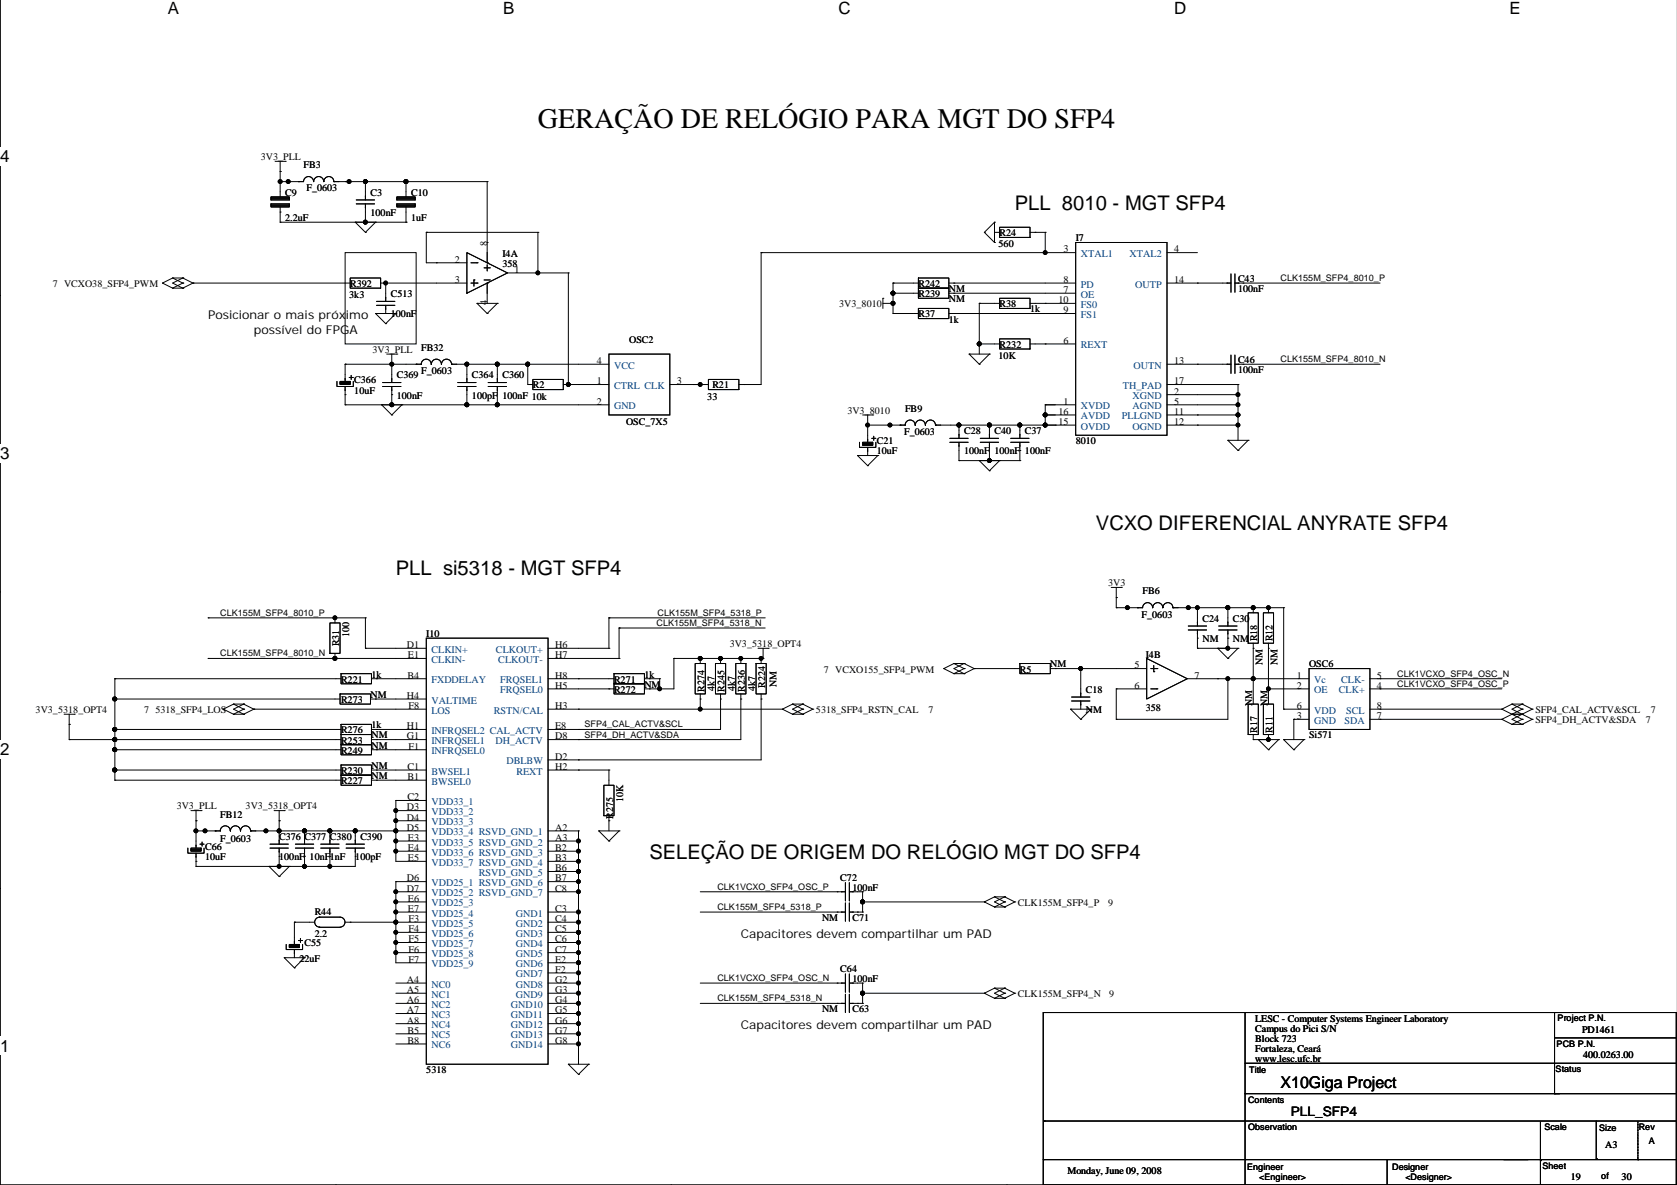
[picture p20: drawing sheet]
<svg xmlns="http://www.w3.org/2000/svg" width="420mm" height="297mm" viewBox="0 0 420 297" stroke-linecap="round" stroke-linejoin="round" font-family="sans-serif">
<defs><g id="words">
<text font-size="7.1" x="134.7" y="32">GERAÇÃO DE RELÓGIO PARA MGT DO SFP4</text>
<g font-size="5">
<text x="254" y="52.6">PLL 8010 - MGT SFP4</text>
<text x="274.4" y="132.6">VCXO DIFERENCIAL ANYRATE SFP4</text>
<text x="99.1" y="144">PLL si5318 - MGT SFP4</text>
<text x="162.6" y="215.1">SELEÇÃO DE ORIGEM DO RELÓGIO MGT DO SFP4</text>
</g>
<g font-size="4.2">
<text x="42" y="3.5">A</text>
<text x="126" y="3.5">B</text>
<text x="209.9" y="3.5">C</text>
<text x="293.9" y="3.5">D</text>
<text x="377.9" y="3.5">E</text>
<text x="0" y="40.6">4</text>
<text x="0" y="114.9">3</text>
<text x="0" y="189.1">2</text>
<text x="0" y="263.3">1</text>
</g>
<text font-size="4.1" x="320.6" y="272.4">X10Giga Project</text>
<text font-size="3.3" x="323.1" y="279.3">PLL_SFP4</text>
<g font-size="3">
<text x="52.1" y="79.8">Posicionar o mais próximo</text>
<text x="63.5" y="83.6">possível do FPGA</text>
<text x="185.5" y="234.7">Capacitores devem compartilhar um PAD</text>
<text x="185.5" y="257.6">Capacitores devem compartilhar um PAD</text>
</g>
<g font-size="2.5">
<text x="65.3" y="40.1">3V3_PLL</text>
<text x="76" y="42.2">FB3</text>
<text x="76.7" y="47.7">F_0603</text>
<text x="71.4" y="49">C9</text>
<text x="92.7" y="49">C3</text>
<text x="102.9" y="49">C10</text>
<text x="71.4" y="55.4">2.2uF</text>
<text x="92.7" y="54.1">100nF</text>
<text x="102.9" y="55.4">1uF</text>
<text x="250.2" y="59.2">R24</text>
<text x="113.8" y="65.8">2</text>
<text x="121.9" y="61.5" transform="rotate(-90 121.9 61.5)">8</text>
<text x="125.8" y="64.2">I4A</text>
<text x="250" y="61.9">560</text>
<text x="266.2" y="63.2">3</text>
<text x="269.3" y="60.4">I7</text>
<text x="293.9" y="63.2">4</text>
<text x="13.2" y="71.9">7 VCXO38_SFP4_PWM</text>
<text x="87.7" y="71.9">R392</text>
<text x="113.8" y="70.8">3</text>
<text x="125.8" y="66.8">358</text>
<text x="128.8" y="68.3">1</text>
<text x="229.9" y="71.9">R242</text>
<text x="266.2" y="70.8">8</text>
<text x="293.9" y="70.8">14</text>
<text x="309.9" y="70.6">C43</text>
<text x="87.4" y="74.6">3k3</text>
<text x="97.8" y="74.4">C513</text>
<text x="121.9" y="76.4" transform="rotate(-90 121.9 76.4)">4</text>
<text x="210.1" y="76.9">3V3_8010</text>
<text x="229.9" y="74.4">R239</text>
<text x="237.5" y="75.7">NM</text>
<text x="237.5" y="73.1">NM</text>
<text x="250.2" y="76.9">R38</text>
<text x="265" y="75.9">10</text>
<text x="266.2" y="73.4">7</text>
<text x="309.9" y="73.1">100nF</text>
<text x="97.8" y="79.5">100nF</text>
<text x="229.9" y="79.5">R37</text>
<text x="237.5" y="80.8">1k</text>
<text x="257.8" y="78.2">1k</text>
<text x="266.2" y="78.5">9</text>
<text x="93.2" y="88.4">3V3_PLL</text>
<text x="105.4" y="87.9">FB32</text>
<text x="157.5" y="85.8">OSC2</text>
<text x="250" y="89.9">10K</text>
<text x="250.2" y="87.1">R232</text>
<text x="266.2" y="86.1">6</text>
<text x="88.7" y="96">C366</text>
<text x="99.3" y="94.7">C369</text>
<text x="105.4" y="93.7">F_0603</text>
<text x="118.1" y="94.7">C364</text>
<text x="125.8" y="94.7">C360</text>
<text x="149.4" y="91.2">4</text>
<text x="293.9" y="91.2">13</text>
<text x="309.9" y="90.9">C46</text>
<text x="309.9" y="93.5">100nF</text>
<text x="88.7" y="98.5">10uF</text>
<text x="99.3" y="99.8">100nF</text>
<text x="118.1" y="99.8">100pF</text>
<text x="125.8" y="99.8">100nF 10k</text>
<text x="133.4" y="97.3">R2</text>
<text x="149.4" y="96.2">1</text>
<text x="149.4" y="101.3">2</text>
<text x="169.4" y="96.2">3</text>
<text x="177.1" y="100">33</text>
<text x="178.3" y="97.3">R21</text>
<text x="266.2" y="101.3">1</text>
<text x="293.9" y="98.8">2</text>
<text x="293.9" y="101.3">5</text>
<text x="293.9" y="96.2">17</text>
<text x="156.7" y="106.4">OSC_7X5</text>
<text x="212.1" y="103.6">3V3_8010</text>
<text x="226.6" y="103.1">FB9</text>
<text x="265" y="103.9">16</text>
<text x="265" y="106.4">15</text>
<text x="293.9" y="103.9">11</text>
<text x="293.9" y="106.4">12</text>
<text x="219.5" y="111.2">C21</text>
<text x="219.5" y="113.8">10uF</text>
<text x="226.3" y="108.9">F_0603</text>
<text x="241.3" y="108.7">C28</text>
<text x="241.3" y="113.8">100nF</text>
<text x="249" y="108.7">C40</text>
<text x="249" y="113.8">100nF</text>
<text x="256.6" y="108.7">C37</text>
<text x="256.6" y="113.8">100nF</text>
<text x="269.3" y="111.2">8010</text>
<text x="277.4" y="146.8">3V3</text>
<text x="286" y="148.8">FB6</text>
<text x="285.8" y="154.7">F_0603</text>
<text x="301" y="155.7">C24</text>
<text x="308.6" y="155.7">C30</text>
<text x="84.9" y="161.8" transform="rotate(-90 84.9 161.8)">R31</text>
<text x="87.4" y="159.5" transform="rotate(-90 87.4 159.5)">100</text>
<text x="106.7" y="159.5">I10</text>
<text x="301" y="160.8">NM</text>
<text x="308.6" y="160.8">NM</text>
<text x="314.7" y="160.5" transform="rotate(-90 314.7 160.5)">R18</text>
<text x="318.6" y="160.5" transform="rotate(-90 318.6 160.5)">R12</text>
<text x="101.8" y="162.3">D1</text>
<text x="102.1" y="164.8">E1</text>
<text x="139" y="162.3">H6</text>
<text x="139" y="164.8">H7</text>
<text x="182.7" y="162">3V3_5318_OPT4</text>
<text x="262.9" y="167.1">NM</text>
<text x="284" y="167.4">5</text>
<text x="286.8" y="164.8">I4B</text>
<text x="316" y="166.6" transform="rotate(-90 316 166.6)">NM</text>
<text x="319.8" y="166.6" transform="rotate(-90 319.8 166.6)">NM</text>
<text x="327.7" y="167.1">OSC6</text>
<text x="85.4" y="170.9">R221</text>
<text x="93" y="169.7">1k</text>
<text x="102" y="169.9">B4</text>
<text x="139" y="169.9">H8</text>
<text x="139" y="172.4">H5</text>
<text x="153.7" y="170.9">R271</text>
<text x="153.7" y="173.5">R272</text>
<text x="161.3" y="169.7">1k</text>
<text x="161.3" y="172.2">NM</text>
<text x="176.3" y="173.2" transform="rotate(-90 176.3 173.2)">R274</text>
<text x="178.9" y="173" transform="rotate(-90 178.9 173)">4k7</text>
<text x="181.4" y="173.2" transform="rotate(-90 181.4 173.2)">R245</text>
<text x="183.9" y="173" transform="rotate(-90 183.9 173)">4k7</text>
<text x="186.5" y="173.2" transform="rotate(-90 186.5 173.2)">R236</text>
<text x="189" y="173" transform="rotate(-90 189 173)">4k7</text>
<text x="191.6" y="172.2" transform="rotate(-90 191.6 172.2)">R224</text>
<text x="194.3" y="172" transform="rotate(-90 194.3 172)">NM</text>
<text x="206.3" y="168.4">7 VCXO155_SFP4_PWM</text>
<text x="255.3" y="168.4">R5</text>
<text x="271.8" y="173.5">C18</text>
<text x="284" y="172.4">6</text>
<text x="299" y="169.9">7</text>
<text x="324.7" y="169.9">1</text>
<text x="324.7" y="172.4">2</text>
<text x="344.7" y="172.4">4</text>
<text x="344.7" y="169.9">5</text>
<text x="8.9" y="178.5">3V3_5318_OPT4</text>
<text x="36.1" y="178.5">7</text>
<text x="38.9" y="178.5">5318_SFP4_LOS</text>
<text x="85.4" y="176">R273</text>
<text x="92.7" y="174.7">NM</text>
<text x="101.8" y="175">H4</text>
<text x="102.3" y="177.5">F8</text>
<text x="139" y="177.5">H3</text>
<text x="204.3" y="178.5">5318_SFP4_RSTN_CAL</text>
<text x="232.4" y="178.5">7</text>
<text x="271.8" y="178.5">NM</text>
<text x="286.8" y="178">358</text>
<text x="313.5" y="176.8" transform="rotate(-90 313.5 176.8)">NM</text>
<text x="317.3" y="176.8" transform="rotate(-90 317.3 176.8)">NM</text>
<text x="324.7" y="177.5">6</text>
<text x="344.7" y="177.5">8</text>
<text x="384.4" y="178.5">SFP4_CAL_ACTV&amp;SCL</text>
<text x="413.3" y="178.5">7</text>
<text x="85.4" y="183.6">R276</text>
<text x="93" y="182.4">1k</text>
<text x="93" y="184.9">NM</text>
<text x="101.8" y="182.6">H1</text>
<text x="101.8" y="185.1">G1</text>
<text x="139" y="182.6">E8</text>
<text x="139" y="185.1">D8</text>
<text x="314.7" y="183.4" transform="rotate(-90 314.7 183.4)">R17</text>
<text x="318.6" y="183.4" transform="rotate(-90 318.6 183.4)">R11</text>
<text x="324.7" y="180.1">3</text>
<text x="327.7" y="184.9">Si571</text>
<text x="344.7" y="180.1">7</text>
<text x="384.4" y="181.1">SFP4_DH_ACTV&amp;SDA</text>
<text x="412" y="181.1">7</text>
<text x="85.4" y="188.7">R249</text>
<text x="85.4" y="186.2">R253</text>
<text x="93" y="187.4">NM</text>
<text x="102.3" y="187.7">F1</text>
<text x="139" y="190.2">D2</text>
<text x="85.4" y="196.3">R227</text>
<text x="85.4" y="193.8">R230</text>
<text x="93" y="195.1">NM</text>
<text x="93" y="192.5">NM</text>
<text x="102" y="195.3">B1</text>
<text x="102" y="192.8">C1</text>
<text x="139" y="192.8">H2</text>
<text x="44.2" y="202.7">3V3_PLL</text>
<text x="61.5" y="202.7">3V3_5318_OPT4</text>
<text x="101.8" y="202.9">D3</text>
<text x="102" y="200.4">C2</text>
<text x="156" y="200.9" transform="rotate(-90 156 200.9)">10K</text>
<text x="55.1" y="204.7">FB12</text>
<text x="101.8" y="205.5">D4</text>
<text x="101.8" y="208">D5</text>
<text x="139" y="208">A2</text>
<text x="153.5" y="205" transform="rotate(-90 153.5 205)">R275</text>
<text x="51.3" y="212.8">C66</text>
<text x="51.3" y="215.4">10uF</text>
<text x="55.1" y="210.8">F_0603</text>
<text x="69.9" y="210.3">C376 C377 C380</text>
<text x="69.9" y="215.4">100nF</text>
<text x="77.5" y="215.4">10nF</text>
<text x="82.6" y="215.4">1nF</text>
<text x="88.9" y="215.4">100pF</text>
<text x="90.2" y="210.3">C390</text>
<text x="102.1" y="210.5">E3</text>
<text x="102.1" y="213.1">E4</text>
<text x="102.1" y="215.6">E5</text>
<text x="139" y="210.5">A3</text>
<text x="139" y="213.1">B2</text>
<text x="139" y="215.6">B3</text>
<text x="101.8" y="220.7">D6</text>
<text x="139" y="218.2">B6</text>
<text x="139" y="220.7">B7</text>
<text x="210.4" y="220.5">C72</text>
<text x="101.8" y="223.2">D7</text>
<text x="102.1" y="225.8">E6</text>
<text x="139" y="223.2">C8</text>
<text x="213.4" y="223">100nF</text>
<text x="254.8" y="226.8">CLK155M_SFP4_P</text>
<text x="277.4" y="226.8">9</text>
<text x="78.8" y="229.1">R44</text>
<text x="102.1" y="228.3">E7</text>
<text x="102.3" y="230.9">F3</text>
<text x="102.3" y="233.4">F4</text>
<text x="139" y="228.3">C3</text>
<text x="139" y="230.9">C4</text>
<text x="139" y="233.4">C5</text>
<text x="205.8" y="230.6">NM</text>
<text x="213.4" y="230.6">C71</text>
<text x="76.2" y="237">C55</text>
<text x="78.8" y="234.7">2.2</text>
<text x="102.3" y="235.9">F5</text>
<text x="102.3" y="238.5">F6</text>
<text x="139" y="235.9">C6</text>
<text x="139" y="238.5">C7</text>
<text x="75" y="240.8">22uF</text>
<text x="102.3" y="241">F7</text>
<text x="139" y="241">E2</text>
<text x="139" y="243.6">F2</text>
<text x="210.4" y="243.3">C64</text>
<text x="213.4" y="245.9">100nF</text>
<text x="101.8" y="246.1">A4</text>
<text x="101.8" y="248.6">A5</text>
<text x="101.8" y="251.2">A6</text>
<text x="139" y="246.1">G2</text>
<text x="139" y="248.6">G3</text>
<text x="139" y="251.2">G4</text>
<text x="254.8" y="249.7">CLK155M_SFP4_N</text>
<text x="277.7" y="249.7">9</text>
<text x="101.8" y="253.7">A7</text>
<text x="101.8" y="256.3">A8</text>
<text x="139" y="253.7">G5</text>
<text x="139" y="256.3">G6</text>
<text x="205.8" y="253.5">NM</text>
<text x="213.4" y="253.5">C63</text>
<text x="314.2" y="255.8">LESC - Computer Systems Engineer Laboratory</text>
<text x="102" y="258.8">B5</text>
<text x="102" y="261.3">B8</text>
<text x="139" y="258.8">G7</text>
<text x="139" y="261.3">G8</text>
<text x="314.2" y="258.3">Campus do Pici S/N</text>
<text x="314.2" y="260.8">Block 723</text>
<text x="314.2" y="263.4">Fortaleza, Ceará</text>
<text x="396" y="258.6">PD1461</text>
<text x="106.7" y="268.7">5318</text>
<text x="314.2" y="265.9">www.lesc.ufc.br</text>
<text x="396.3" y="264.9">400.0263.00</text>
<text x="401.8" y="287.5">A3</text>
<text x="267.2" y="293.9">Monday, June 09, 2008</text>
<text x="393.2" y="295.4">19</text>
<text x="405.9" y="295.4">30</text>
</g>
<g font-size="2.5" fill="#004080">
<text x="270.5" y="64.4">XTAL1</text>
<text x="282.8" y="64.4">XTAL2</text>
<text x="270.5" y="77.1">FS0</text>
<text x="270.5" y="74.5">OE</text>
<text x="270.5" y="72">PD</text>
<text x="284.2" y="72">OUTP</text>
<text x="270.5" y="79.6">FS1</text>
<text x="270.5" y="87.2">REXT</text>
<text x="153.7" y="92.3">VCC</text>
<text x="283.8" y="92.3">OUTN</text>
<text x="153.7" y="97.4">CTRL CLK</text>
<text x="281.1" y="97.4">TH_PAD</text>
<text x="283.5" y="99.9">XGND</text>
<text x="153.7" y="102.5">GND</text>
<text x="270.5" y="105">AVDD</text>
<text x="270.5" y="102.5">XVDD</text>
<text x="270.5" y="107.6">OVDD</text>
<text x="280.8" y="105">PLLGND</text>
<text x="283.5" y="102.5">AGND</text>
<text x="283.5" y="107.6">OGND</text>
<text x="108" y="163.4">CLKIN+</text>
<text x="108" y="166">CLKIN-</text>
<text x="124.1" y="163.4">CLKOUT+</text>
<text x="124.7" y="166">CLKOUT-</text>
<text x="108" y="171.1">FXDDELAY</text>
<text x="125.2" y="171.1">FRQSEL1</text>
<text x="125.2" y="173.6">FRQSEL0</text>
<text x="329" y="171.1">Vc</text>
<text x="329" y="173.6">OE</text>
<text x="335.1" y="173.6">CLK+</text>
<text x="335.7" y="171.1">CLK-</text>
<text x="108" y="176.1">VALTIME</text>
<text x="108" y="178.7">LOS</text>
<text x="123.6" y="178.7">RSTN/CAL</text>
<text x="329" y="178.7">VDD</text>
<text x="337" y="178.7">SCL</text>
<text x="108" y="183.8">INFRQSEL2 CAL_ACTV</text>
<text x="329" y="181.2">GND</text>
<text x="336.6" y="181.2">SDA</text>
<text x="108" y="188.8">INFRQSEL0</text>
<text x="108" y="186.3">INFRQSEL1</text>
<text x="124" y="186.3">DH_ACTV</text>
<text x="126.8" y="191.4">DBLBW</text>
<text x="108" y="196.5">BWSEL0</text>
<text x="108" y="193.9">BWSEL1</text>
<text x="129.3" y="193.9">REXT</text>
<text x="108" y="201.5">VDD33_1</text>
<text x="108" y="204.1">VDD33_2</text>
<text x="108" y="206.6">VDD33_3</text>
<text x="108" y="209.2">VDD33_4 RSVD_GND_1</text>
<text x="108" y="211.7">VDD33_5 RSVD_GND_2</text>
<text x="108" y="214.2">VDD33_6 RSVD_GND_3</text>
<text x="108" y="221.9">VDD25_1 RSVD_GND_6</text>
<text x="108" y="216.8">VDD33_7 RSVD_GND_4</text>
<text x="119.8" y="219.3">RSVD_GND_5</text>
<text x="108" y="224.4">VDD25_2 RSVD_GND_7</text>
<text x="108" y="226.9">VDD25_3</text>
<text x="108" y="229.5">VDD25_4</text>
<text x="108" y="232">VDD25_5</text>
<text x="129.2" y="229.5">GND1</text>
<text x="129.2" y="232">GND2</text>
<text x="108" y="234.6">VDD25_6</text>
<text x="108" y="237.1">VDD25_7</text>
<text x="108" y="239.6">VDD25_8</text>
<text x="129.2" y="234.6">GND3</text>
<text x="129.2" y="237.1">GND4</text>
<text x="129.2" y="239.6">GND5</text>
<text x="108" y="242.2">VDD25_9</text>
<text x="129.2" y="242.2">GND6</text>
<text x="129.2" y="244.7">GND7</text>
<text x="108" y="247.3">NC0</text>
<text x="108" y="249.8">NC1</text>
<text x="129.2" y="247.3">GND8</text>
<text x="129.2" y="249.8">GND9</text>
<text x="108" y="252.3">NC2</text>
<text x="108" y="254.9">NC3</text>
<text x="108" y="257.4">NC4</text>
<text x="127.9" y="252.3">GND10</text>
<text x="127.9" y="254.9">GND11</text>
<text x="127.9" y="257.4">GND12</text>
<text x="108" y="260">NC5</text>
<text x="108" y="262.5">NC6</text>
<text x="127.9" y="260">GND13</text>
<text x="127.9" y="262.5">GND14</text>
</g>
<g font-size="2.3">
<text x="320.6" y="70.4">CLK155M_SFP4_8010_P</text>
<text x="320.6" y="90.7">CLK155M_SFP4_8010_N</text>
<text x="55.1" y="154.2">CLK155M_SFP4_8010_P</text>
<text x="164.6" y="154.2">CLK155M_SFP4_5318_P</text>
<text x="164.4" y="156.7">CLK155M_SFP4_5318_N</text>
<text x="55.1" y="164.4">CLK155M_SFP4_8010_N</text>
<text x="349.8" y="172">CLK1VCXO_SFP4_OSC_P</text>
<text x="349.8" y="169.4">CLK1VCXO_SFP4_OSC_N</text>
<text x="146.3" y="184.7">SFP4_DH_ACTV&amp;SDA</text>
<text x="146.3" y="182.1">SFP4_CAL_ACTV&amp;SCL</text>
<text x="179.6" y="222.8">CLK1VCXO_SFP4_OSC_P</text>
<text x="179.6" y="227.9">CLK155M_SFP4_5318_P</text>
<text x="179.6" y="245.6">CLK1VCXO_SFP4_OSC_N</text>
<text x="179.6" y="250.7">CLK155M_SFP4_5318_N</text>
<text x="389.9" y="255.6">Project P.N.</text>
<text x="389.7" y="262.1">PCB P.N.</text>
<text x="312.7" y="268.7">Title</text>
<text x="389.4" y="268.5">Status</text>
<text x="312.5" y="276.1">Contents</text>
<text x="312.5" y="283">Observation</text>
<text x="386.6" y="283">Scale</text>
<text x="400.3" y="283.2">Size</text>
<text x="410.2" y="283">Rev</text>
<text x="412.8" y="286.5">A</text>
<text x="312.2" y="292.9">Engineer</text>
<text x="348.5" y="292.9">Designer</text>
<text x="386.1" y="292.6">Sheet</text>
<text x="315.2" y="295.4">&lt;Engineer&gt;</text>
<text x="351.8" y="295.4">&lt;Designer&gt;</text>
<text x="400.9" y="295.2">of</text>
</g>
</g></defs>
<path d="M0 -.1v296.8h419.9" fill="none" stroke="#000" stroke-width=".25"/>
<path d="M42 -.1h2.8v4.5h-2.8z" fill="#fff"/>
<path d="M84 296.7h.1" fill="none" stroke="#000" stroke-width=".25"/>
<path d="M126 -.1h2.8v4.5h-2.8z" fill="#fff"/>
<path d="M168 296.7h.1" fill="none" stroke="#000" stroke-width=".25"/>
<path d="M209.9 -.1h3.1v4.5h-3.1z" fill="#fff"/>
<path d="M252 296.7h.1" fill="none" stroke="#000" stroke-width=".25"/>
<path d="M293.9 -.1h3.1v4.5h-3.1z" fill="#fff"/>
<path d="M335.9 296.7h.1" fill="none" stroke="#000" stroke-width=".25"/>
<g fill="#fff">
<path d="M377.9 -.1h2.8v4.5h-2.8z"/>
<path d="M0 36.9h2.4v4.7h-2.4z"/>
<path d="M0 111.1h2.4v4.7h-2.4z"/>
</g>
<path d="M0 74h.1" fill="none" stroke="#000" stroke-width=".25"/>
<path d="M0 185.3h2.4v4.7h-2.4z" fill="#fff"/>
<path d="M0 148.2h.1" fill="none" stroke="#000" stroke-width=".25"/>
<path d="M0 259.5h2.4v4.7h-2.4z" fill="#fff"/>
<g fill="none" stroke="#000" stroke-width=".25">
<path d="M67.8 49.3h4.6v.8h-4.6zM67.8 51h4.6v.8h-4.6zM67.8 49.8h4.6M67.8 51.3h4.6M67.8 49.5h4.6M67.8 51.6h4.6M68.9 40.4h2.5M70.1 42.9h.1M70.1 45.5h.1M70.1 53.1h.1M70.1 55.6h.1M70.1 45.5h5.9a1.25 1.25 0 0 1 1.2-1.3 1.25 1.25 0 0 1 1.3 1.3"/>
<path d="M70.1 40.4v8.9M70.1 51.8v3.8M70.1 55.6h31.5M71.4 40.4h.1M72.2 45.5h.1M74.7 45.5h.1M78.5 45.5a1.25 1.25 0 0 1 1.3-1.3 1.25 1.25 0 0 1 1.2 1.3h.1a1.25 1.25 0 0 1 1.2-1.3 1.25 1.25 0 0 1 1.3 1.3M83.6 45.5h.1M83.6 45.5h38.4M87.4 45.5h.1M88.9 55.6h.1M88.9 55.6l2.6 2.6"/>
<path d="M89.2 50.1h4.6M89.2 51h4.6M91.5 45.5h.1M91.5 55.6h.1M91.5 58.2h.1M91.5 45.5v4.6M91.5 51v4.6M94 55.6h.1M94 55.6l-2.5 2.6M99.3 49.3h4.6v.8h-4.6zM99.3 51h4.6v.8h-4.6zM99.3 49.8h4.6"/>
<path d="M99.3 51.3h4.6M99.3 49.5h4.6M99.3 51.6h4.6M101.6 45.5h.1M101.6 55.6h.1M101.6 45.5v3.8M101.6 51.8v3.8M106.7 58.2h.1M106.7 58.2v7.6h10.2M106.7 58.2h28M122 45.5h.1M122 45.5v20.3"/>
<path d="M134.7 58.2h.1M134.7 58.2v10.1M246.4 58.2h.1M246.4 58.2l2.6 2.5M249 55.6h.1M249 58.2h1.2M249 55.6v5.1M249 55.6l-2.6 2.6M250.2 56.9h7.6v2.5h-7.6zM257.8 58.2h3.9M259.1 58.2h.1M261.7 58.2h.1"/>
<path d="M261.7 58.2v5.1M40.7 70.9h.1M40.7 70.9l2.5 1.2M43.2 72.1h.1M43.2 69.6h.1M43.2 72.1h2.6M43.2 69.6h2.6M43.2 69.6l-2.5 1.3M43.2 69.6l2.6 1.3M45.8 69.6h.1M45.8 72.1h.1M45.8 70.9h.1"/>
<path d="M45.8 69.6l2.5 1.3M45.8 69.6l-2.6 1.3 2.6 1.2M45.8 70.9l-2.6 1.2M48.3 70.9h.1M48.3 70.9h39.4M48.3 70.9l-2.5 1.2M86.4 63.3h17.8v22.8h-17.8zM87.7 69.6h7.6v2.5h-7.6zM94 78.5h.1M94 78.5h5.1M94 78.5l2.6 2.5M94.3 75.5h4.5"/>
<path d="M94.3 76.4h4.5M95.3 70.9h21.6M96.6 70.9h.1M96.6 70.9v4.6M96.6 76.4v2.1M99.1 78.5h.1M99.1 78.5l-2.5 2.5M109.3 65.8h.1M116.9 63.3l10.1 5-10.1 5.1zM117.9 70.9h1.5M117.9 65.8h1.5M118.6 70.1h.1"/>
<path d="M118.6 70.1v1.5M119.4 76h.1M119.4 65.8h.1M119.4 70.9h.1M119.4 76h5.1M119.4 76l2.6 2.5M121.2 67.1h1.5M121.2 70.1h1.5M122 60.7h.1M122 78.5h.1M122 65.8h.1M122 70.9h.1"/>
<path d="M122 66.3v1.5M122 70.9v5.1M124.5 76h.1M124.5 76l-2.5 2.5M127 68.3h15.3M134.7 68.3h.1M142.3 68.3h.1M142.3 68.3v28M190.5 63.3h.1M190.5 63.3h78.8M190.5 63.3v33h-5.5M221 74.7h.1"/>
<path d="M221 76h2.6M221 74.7v2.5M223.6 78.5h.1M223.6 76h.1M223.6 73.4h.1M223.6 70.9h.1M223.6 78.5h6.3M223.6 73.4h6.3M223.6 70.9h6.3M223.6 70.9v7.6M229.9 77.2h7.6v2.6h-7.6zM229.9 72.1h7.6v2.6h-7.6z"/>
<path d="M229.9 69.6h7.6v2.5h-7.6zM237.5 78.5h31.8M237.5 73.4h31.8M237.5 70.9h31.8M238.8 78.5h.1M238.8 73.4h.1M238.8 70.9h.1M245.1 76h.1M245.1 76v12.7M245.1 76h5.1M249 60.7h.1M250.2 74.7h7.6v2.5h-7.6z"/>
<path d="M257.8 76h11.5M261.7 76h.1M269.3 60.7h22.8v48.3h-22.8zM292.1 70.9h16.1M292.1 63.3h7.7M299.8 70.9h.1M308.2 68.6v4.6M309.1 70.9h36.4M309.1 68.6v4.6M311.2 70.9h.1M84.3 95.5v1.3h4.1v-1.3M85.1 95.5h2.6v.8h-2.6z"/>
<path d="M85.1 96h2.6M85.1 95.8h2.6M86.4 91.2h.1M86.4 98.8h.1M86.4 91.2h19a1.25 1.25 0 0 1 1.3-1.3 1.25 1.25 0 0 1 1.2 1.3h.1a1.25 1.25 0 0 1 1.2-1.3 1.25 1.25 0 0 1 1.3 1.3 1.25 1.25 0 0 1 1.3-1.3 1.25 1.25 0 0 1 1.2 1.3M86.4 91.2v4.3M86.4 96.8v4.6M87.4 94.5h1M87.9 94v1M95.8 95.8h4.6M95.8 96.8h4.6M96.6 81h.1"/>
<path d="M96.8 88.7h2.5M98.1 91.2h.1M98.1 98.8h.1M98.1 88.7v7.1M98.1 96.8v4.6M99.3 88.7h.1M104.2 91.2h.1M113.1 91.2h.1M113.1 91.2h39.3M114.6 95.8h4.6M114.6 96.8h4.6M116.9 91.2h.1"/>
<path d="M116.9 91.2v4.6M116.9 96.8v4.6M122.2 95.8h4.6M122.2 96.8h4.6M124.5 91.2h.1M124.5 91.2v4.6M124.5 96.8v4.6M132.1 91.2h.1M132.1 91.2v5.1h1.3M133.4 95h7.6v2.5h-7.6zM141 96.3h11.4M144.8 96.3h.1"/>
<path d="M152.4 88.7h15.3v15.2h-15.3zM167.7 96.3h9.6M173.5 96.3h.1M175.3 96.3h.1M177.3 95h7.7v2.5h-7.7zM186.2 96.3h.1M242.6 88.7h.1M242.6 88.7h5.1M242.6 88.7l2.5 2.5M245.1 86.1h.1M245.1 91.2h.1M245.1 86.1h5.1"/>
<path d="M247.7 88.7h.1M247.7 88.7l-2.6 2.5M250.2 84.8h7.6v2.6h-7.6zM257.8 86.1h11.5M261.7 86.1h.1M292.1 91.2h16.1M292.1 98.8h17.8M292.1 96.3h17.8M299.8 91.2h.1M308.2 88.9v4.6M309.1 91.2h36.4M309.1 88.9v4.6"/>
<path d="M309.9 98.8h.1M309.9 96.3h.1M309.9 96.3v13.9M311.2 91.2h.1M86.4 101.4h.1M86.4 101.4h66M95.5 101.4h.1M95.5 101.4l2.6 2.5M98.1 101.4h.1M98.1 103.9h.1M100.6 101.4h.1M100.6 101.4l-2.5 2.5"/>
<path d="M116.9 101.4h.1M124.5 101.4h.1M214.7 114.1h.1M214.7 114.1h5M214.7 114.1l2.5 2.5M215.2 110.7v1.3h4.1v-1.3M215.9 110.7h2.6v.8h-2.6zM215.9 103.9h2.6M215.9 111.3h2.6M215.9 111h2.6M217.2 106.4h.1M217.2 116.6h.1"/>
<path d="M217.2 106.4h9.4a1.25 1.25 0 0 1 1.2-1.2 1.25 1.25 0 0 1 1.3 1.2 1.25 1.25 0 0 1 1.3-1.2 1.25 1.25 0 0 1 1.2 1.2M217.2 103.9v6.8M217.2 112v2.1M218.2 109.7h1.1M218.5 103.9h.1M218.7 109.2v1M219.7 114.1h.1M219.7 114.1l-2.5 2.5M222.8 106.4h.1M225.3 106.4h.1M231.7 106.4a1.25 1.25 0 0 1 1.2-1.2 1.25 1.25 0 0 1 1.3 1.2M234.2 106.4h.1"/>
<path d="M234.2 106.4h35.1M237.8 109.7h4.6M237.8 110.7h4.6M240.1 106.4h.1M240.1 115.3h.1M240.1 106.4v3.3M240.1 110.7v4.6M240.1 115.3h15.2M245.1 115.3h.1M245.1 115.3l2.6 2.6M245.4 109.7h4.6M245.4 110.7h4.6"/>
<path d="M247.7 106.4h.1M247.7 115.3h.1M247.7 117.9h.1M247.7 106.4v3.3M247.7 110.7v4.6M250.2 115.3h.1M250.2 115.3l-2.5 2.6M253 109.7h4.6M253 110.7h4.6M255.3 106.4h.1M255.3 115.3h.1M255.3 112.8h.1"/>
<path d="M255.3 106.4v3.3M255.3 110.7v4.6M261.7 101.4h.1M261.7 103.9h.1M261.7 106.4h.1M261.7 101.4h7.6M261.7 101.4v5M261.7 103.9h7.6M264.2 106.4h.1M292.1 101.4h17.8M292.1 106.4h17.8M292.1 103.9h17.8"/>
<path d="M299.8 103.9h.1M299.8 106.4h.1M307.4 110.2h.1M307.4 110.2h5.1M307.4 110.2l2.5 2.6M309.9 106.4h.1M309.9 101.4h.1M309.9 103.9h.1M309.9 112.8h.1M312.5 110.2h.1M312.5 110.2l-2.6 2.6M52.1 154.7h.1"/>
<path d="M52.1 154.7h39.4M82.6 156h2.5v7.6h-2.5zM83.9 154.7h.1M83.9 154.7v1.3M91.5 154.7h.1M91.5 154.7v7.6M106.7 159.8h30.5v106.7h-30.5zM152.4 154.7h.1M152.4 154.7h39.2M152.4 154.7v7.6M155 157.2h.1M155 157.2v7.7"/>
<path d="M155 157.2h36.6M278.2 147.1h2.5M279.4 149.6h.1M279.4 152.2h.1M279.4 152.2h6.6a1.25 1.25 0 0 1 1.3-1.3 1.25 1.25 0 0 1 1.2 1.3M279.4 147.1v5.1M280.7 147.1h.1M282.2 152.2h.1M284.8 152.2h.1M288.6 152.2a1.25 1.25 0 0 1 1.2-1.3 1.25 1.25 0 0 1 1.3 1.3M291.1 152.2a1.25 1.25 0 0 1 1.3-1.3 1.25 1.25 0 0 1 1.2 1.3M293.7 152.2h.1"/>
<path d="M293.7 152.2h27.6M297.2 152.2h.1M297.5 152.2h.1M297.5 156.7h4.5M297.5 157.7h4.5M299.8 152.2h.1M299.8 159.8h.1M299.8 152.2v4.5M299.8 157.7v4.6M305.1 156.7h4.6M305.1 157.7h4.6M307.4 152.2h.1"/>
<path d="M307.4 159.8h.1M307.4 152.2v4.5M307.4 157.7v4.6M312.5 153.4h2.5v7.6h-2.5zM313.7 152.2h.1M313.7 152.2v1.2M316.3 153.4h2.5v7.6h-2.5zM317.5 152.2h.1M317.5 152.2v1.2M321.3 152.2h.1M321.3 152.2v25.4M16.1 178.8h2.5"/>
<path d="M17.3 178.8v6.4M18.6 178.8h.1M28.8 175h.1M28.8 169.9h.1M28.8 175h56.3M28.8 169.9h56.6M28.8 169.9v25.4M52.1 164.9h.1M52.1 164.9h54.6M55.9 177.6h.1M55.9 177.6l2.6 1.2M58.5 178.8h.1"/>
<path d="M58.5 176.3h.1M58.5 178.8h2.5M58.5 176.3h2.5M58.5 176.3l-2.6 1.3M58.5 176.3l2.5 1.3M61 176.3h.1M61 178.8h.1M61 177.6h.1M61 176.3l2.5 1.3M61 176.3l-2.5 1.3 2.5 1.2M61 177.6l-2.5 1.2M63.5 177.6h.1"/>
<path d="M63.5 177.6h43.2M63.5 177.6l-2.5 1.2M83.9 164.9h.1M83.9 163.6v1.3M85.1 173.7h7.6v2.6h-7.6zM85.4 168.7h7.6v2.5h-7.6zM91.5 162.3h.1M91.5 162.3h15.2M92.7 175h14M93 169.9h13.7M94 175h.1M94.3 169.9h.1"/>
<path d="M137.2 177.6h58.7M137.2 172.5h16.5M137.2 169.9h16.5M137.2 164.9h17.8M137.2 162.3h15.2M144.8 169.9h.1M144.8 177.6h.1M152.4 162.3h.1M152.4 172.5h.1M153.7 168.7h7.6v2.5h-7.6zM153.7 171.2h7.6v2.5h-7.6zM155 164.9h.1"/>
<path d="M161.3 169.9h3.8M162.6 169.9h.1M162.6 172.5h.1M165.1 169.9h.1M165.1 172.5h.1M165.1 169.9v2.6M168.7 164.9h.1M168.7 164.9v7.6h-7.4M168.7 164.9h22.3M174 166.1h2.6v7.6h-2.6zM175.3 177.6h.1M175.3 164.9h.1"/>
<path d="M175.3 175h.1M175.3 164.9v1.2M175.3 173.7v3.9M179.1 166.1h2.5v7.6h-2.5zM180.4 164.9h.1M180.4 175h.1M180.4 173.7v8.9h-43.2M180.4 164.9v1.2M184.2 166.1h2.5v7.6h-2.5zM185.5 175h.1M185.5 164.9h.1M185.5 173.7v11.5h-48.3"/>
<path d="M185.5 164.9v1.2M189.3 166.1h2.5v7.6h-2.5zM189.8 162.3h2.5M190.5 175h.1M190.5 164.9h.1M190.5 164.9v1.2M190.5 173.7v16.6h-53.3M191 164.9h.1M191 162.3v2.6M192.3 162.3h.1M195.9 177.6h.1M195.9 177.6l2.5 1.2"/>
<path d="M198.4 178.8h.1M198.4 176.3h.1M198.4 178.8h2.5M198.4 176.3h2.5M198.4 176.3l-2.5 1.3M198.4 176.3l2.5 1.3M200.9 176.3h.1M200.9 178.8h.1M200.9 177.6h.1M200.9 176.3l2.6 1.3M200.9 176.3l-2.5 1.3 2.5 1.2M200.9 177.6l-2.5 1.2"/>
<path d="M203.5 177.6h.1M203.5 177.6l-2.6 1.2M236.3 167.4h.1M236.3 167.4l2.5 1.3M238.8 168.7h.1M238.8 166.1h.1M238.8 168.7h2.5M238.8 166.1h2.5M238.8 166.1l-2.5 1.3M238.8 166.1l2.5 1.3M241.3 166.1h.1M241.3 168.7h.1"/>
<path d="M241.3 167.4h.1M241.3 166.1l2.6 1.3M241.3 166.1l-2.5 1.3 2.5 1.3M241.3 167.4l-2.5 1.3M243.9 167.4h.1M243.9 167.4h11.4M243.9 167.4l-2.6 1.3M255.3 166.1h7.6v2.6h-7.6zM262.9 167.4h24.2M264.2 167.4h.1M268 177.6h.1M268 177.6h5.1"/>
<path d="M268 177.6l2.5 2.5M268.3 174.5h4.5M268.3 175.5h4.5M270.5 167.4h.1M270.5 167.4v7.1M270.5 175.5v2.1M273.1 177.6h.1M273.1 177.6l-2.6 2.5M279.4 172.5h.1M279.4 172.5h7.7M279.4 172.5v7.6M287.1 164.9l10.1 5-10.1 5.1z"/>
<path d="M288.1 172.5h1.5M288.1 167.4h1.5M288.8 168.2h.1M288.8 166.6v1.6M289.6 172.5h.1M289.6 167.4h.1M297.2 169.9h30.5M299.8 162.3h.1M299.8 162.3h10.1M304.8 169.9h.1M304.8 162.3h.1M304.8 162.3l2.6 2.6"/>
<path d="M307.4 169.9h.1M307.4 164.9h.1M307.4 169.9v10.2h-28M309.9 162.3h.1M309.9 162.3l-2.5 2.6M312.5 176.3h2.5v7.6h-2.5zM313.7 169.9h.1M313.7 162.3h.1M313.7 161v15.3M316.3 176.3h2.5v7.6h-2.5zM317.5 172.5h.1M317.5 162.3h.1"/>
<path d="M317.5 172.5h10.2M317.5 161v15.3M321.3 177.6h.1M321.3 177.6h6.4M327.7 167.4h15.2v15.2h-15.2zM342.9 177.6h33.1M342.9 172.5h33.1M342.9 169.9h33.1M345.5 172.5h.1M345.5 169.9h.1M345.5 177.6h.1M376 177.6h.1"/>
<path d="M376 177.6l5 2.5M378.5 178.8h.1M378.5 176.3h.1M378.5 178.8h2.5M378.5 176.3h2.5M378.5 176.3l-2.5 1.3M378.5 176.3l2.5 1.3M381 176.3h.1M381 178.8h.1M381 177.6h.1M381 176.3l2.6 1.3M381 176.3l-2.5 1.3 2.5 1.2"/>
<path d="M381 177.6l-5 2.5M381 178.8l2.6 1.3M383.6 177.6h.1M383.6 177.6l-5.1 2.5 2.5 1.3M17.3 185.2h.1M17.3 181.4h.1M17.3 185.2h68.1M28.8 192.8h.1M28.8 187.7h.1M28.8 185.2h.1M28.8 182.6h.1M28.8 195.3h.1"/>
<path d="M28.8 192.8h56.6M28.8 187.7h56.6M28.8 182.6h56.6M28.8 195.3h56.6M85.4 186.4h7.6v2.6h-7.6zM85.4 181.4h7.6v2.5h-7.6zM85.4 194.1h7.6v2.5h-7.6zM85.4 183.9h7.6v2.5h-7.6zM85.4 191.5h7.6v2.6h-7.6zM93 185.2h13.7M93 192.8h13.7M93 187.7h13.7"/>
<path d="M93 182.6h13.7M93 195.3h13.7M94.3 195.3h.1M94.3 187.7h.1M94.3 185.2h.1M94.3 192.8h.1M94.3 182.6h.1M137.2 192.8h15.2M144.8 185.2h.1M144.8 192.8h.1M144.8 182.6h.1M144.8 190.3h.1"/>
<path d="M151.2 196.6h2.5v7.6h-2.5zM152.4 192.8h.1M152.4 192.8v3.8M270.5 180.1h.1M279.4 180.1h.1M313.7 185.2h.1M313.7 185.2h6.4M313.7 183.9v1.3M315 185.2h.1M315 185.2l2.5 2.5M317.5 187.7h.1M317.5 183.9v1.3"/>
<path d="M320.1 185.2h.1M320.1 185.2l-2.6 2.5M321.3 185.2h.1M321.3 185.2h5.1M321.3 185.2l2.6 2.5M323.9 180.1h.1M323.9 187.7h.1M323.9 180.1h3.8M323.9 180.1v5.1M326.4 185.2h.1M326.4 185.2l-2.5 2.5M342.9 180.1h33.1"/>
<path d="M345.5 180.1h.1M376 180.1h.1M376 180.1l2.5 1.3M378.5 181.4h.1M378.5 181.4h2.5M381 181.4h.1M381 180.1h.1M381 180.1l-2.5 1.3M383.6 180.1h.1M383.6 180.1l-2.6 1.3M47 212.3v1.3h4.1v-1.3M47.8 212.3h2.5v.8h-2.5z"/>
<path d="M47.8 203h2.5M47.8 212.9h2.5M47.8 212.6h2.5M49.1 208h.1M49.1 215.7h.1M49.1 216.9h.1M49.1 205.5h.1M49.1 208h6a1.25 1.25 0 0 1 1.3-1.2 1.25 1.25 0 0 1 1.2 1.2M49.1 203v9.3M49.1 213.6v3.3M50.1 211.3h1M50.3 203h.1"/>
<path d="M50.6 210.8v1M51.3 208h.1M53.9 208h.1M57.7 208a1.25 1.25 0 0 1 1.2-1.2 1.25 1.25 0 0 1 1.3 1.2 1.25 1.25 0 0 1 1.3-1.2 1.25 1.25 0 0 1 1.2 1.2M62.8 208h.1M62.8 208h43.9M66.1 208h.1M66.6 208h.1M67.3 216.9h.1M67.3 216.9l2.6 2.6M67.6 212.3h4.6M67.6 211.3h4.6"/>
<path d="M68.6 203h2.6M69.9 208h.1M69.9 205.5h.1M69.9 214.4h.1M69.9 216.9h.1M69.9 219.5h.1M69.9 203v8.3M69.9 212.3v4.6M71.2 203h.1M72.4 216.9h.1M72.4 216.9l-2.5 2.6M73.9 212.3h4.6"/>
<path d="M73.9 211.3h4.6M76.2 208h.1M76.2 216.9h.1M76.2 214.4h.1M76.2 208v3.3M76.2 212.3v4.6M80.3 212.3h4.6M80.3 211.3h4.6M82.6 208h.1M82.6 216.9h.1M82.6 214.4h.1M82.6 208v3.3"/>
<path d="M82.6 212.3v4.6M86.6 212.3h4.6M86.6 211.3h4.6M88.9 208h.1M88.9 214.4h.1M88.9 212.3v4.6h-39.8M88.9 208v3.3M99.1 213.1h.1M99.1 210.6h.1M99.1 205.5h.1M99.1 200.4h.1M99.1 203h.1"/>
<path d="M99.1 208h.1M99.1 200.4v15.3h7.6M99.1 203h7.6M99.1 210.6h7.6M99.1 213.1h7.6M99.1 200.4h7.6M99.1 205.5h7.6M137.2 208h7.6M137.2 210.6h7.6M137.2 213.1h7.6M137.2 215.7h7.6M137.2 218.2h7.6"/>
<path d="M144.8 208h.1M144.8 215.7h.1M144.8 218.2h.1M144.8 213.1h.1M144.8 210.6h.1M144.8 208v58.5M149.9 208h.1M149.9 208h5.1M149.9 208l2.5 2.6M152.4 205.5h.1M152.4 210.6h.1M152.4 204.2v3.8"/>
<path d="M155 208h.1M155 208l-2.6 2.6M0 222.4h.1M71.2 239.8h.1M71.2 239.8h5M71.2 239.8l2.5 2.5M71.6 236.5v1.2h4.1v-1.2M72.4 236.5h2.6v.7h-2.6zM72.4 237h2.6M72.4 236.7h2.6M73.7 230.9h.1M73.7 230.9v5.6"/>
<path d="M73.7 237.7v2.1M73.7 230.9h5.1M74.7 235.5h1M75.2 234.9v1.1M76.2 239.8h.1M76.2 239.8l-2.5 2.5M80 232.1a1.25 1.25 0 0 1-1.2-1.2 1.25 1.25 0 0 1 1.2-1.3h5.1a1.25 1.25 0 0 1 1.3 1.3 1.25 1.25 0 0 1-1.3 1.2M80 232.2h5.1M86.4 230.9h20.3M87.7 230.9h.1M99.1 220.7h.1M99.1 223.3h.1"/>
<path d="M99.1 228.4h.1M99.1 230.9h.1M99.1 236h.1M99.1 238.5h.1M99.1 225.8h.1M99.1 233.4h.1M99.1 220.7v20.4h7.6M99.1 225.8h7.6M99.1 223.3h7.6M99.1 228.4h7.6M99.1 220.7h7.6M99.1 233.4h7.6"/>
<path d="M99.1 236h7.6M99.1 238.5h7.6M137.2 230.9h7.6M137.2 223.3h7.6M137.2 228.4h7.6M137.2 220.7h7.6M137.2 233.4h7.6M137.2 236h7.6M137.2 238.5h7.6M144.8 223.3h.1M144.8 230.9h.1M144.8 233.4h.1"/>
<path d="M144.8 238.5h.1M144.8 236h.1M144.8 228.4h.1M144.8 220.7h.1M175.3 223.3h36.3M175.3 228.4h36.3M209.6 223.3h.1M209.6 228.4h.1M211.6 221v4.6M211.6 226.1v4.5M212.6 223.3h3.3M212.6 228.4h3.3"/>
<path d="M212.6 221v4.6M212.6 226.1v4.5M214.7 228.4h.1M215.9 223.3h.1M215.9 225.8h.1M215.9 228.4h.1M215.9 225.8h30.5M215.9 223.3v5.1M246.4 225.8h.1M246.4 225.8l2.6 1.3M249 227.1h.1M249 224.5h.1"/>
<path d="M249 227.1h2.5M249 224.5h2.5M249 224.5l-2.6 1.3M249 224.5l2.5 1.3M251.5 224.5h.1M251.5 227.1h.1M251.5 225.8h.1M251.5 224.5l2.5 1.3M251.5 224.5l-2.5 1.3 2.5 1.3M251.5 225.8l-2.5 1.3M254 225.8h.1M254 225.8l-2.5 1.3"/>
<path d="M73.7 242.3h.1M99.1 246.1h7.6M99.1 248.7h7.6M99.1 251.2h7.6M99.1 253.8h7.6M99.1 256.3h7.6M99.1 258.8h7.6M137.2 246.1h7.6M137.2 248.7h7.6M137.2 251.2h7.6M137.2 241.1h7.6M137.2 253.8h7.6"/>
<path d="M137.2 256.3h7.6M137.2 258.8h7.6M137.2 243.6h7.6M144.8 243.6h.1M144.8 258.8h.1M144.8 248.7h.1M144.8 251.2h.1M144.8 256.3h.1M144.8 253.8h.1M144.8 246.1h.1M144.8 241.1h.1M175.3 246.1h36.3"/>
<path d="M175.3 251.2h36.3M209.6 246.1h.1M209.6 251.2h.1M211.6 243.8v4.6M211.6 248.9v4.6M212.6 246.1h3.3M212.6 251.2h3.3M212.6 243.8v4.6M212.6 248.9v4.6M214.7 251.2h.1M215.9 248.7h.1M215.9 251.2h.1"/>
<path d="M215.9 246.1h.1M215.9 248.7h30.5M215.9 246.1v5.1M246.4 248.7h.1M246.4 248.7l2.6 1.2M249 249.9h.1M249 247.4h.1M249 249.9h2.5M249 247.4h2.5M249 247.4l-2.6 1.3M249 247.4l2.5 1.3M251.5 247.4h.1"/>
<path d="M251.5 249.9h.1M251.5 248.7h.1M251.5 247.4l2.5 1.3M251.5 247.4l-2.5 1.3 2.5 1.2M251.5 248.7l-2.5 1.2M254 248.7h.1M254 248.7l-2.5 1.2M261.2 253.5h158.4v43.2h-158.4zM311.7 253.5v43.2M389.1 253.5h.1M389.1 253.5v20.3M389.1 259.9h30.5"/>
<path d="M419.6 259.9h.1M99.1 261.4h7.6M137.2 261.4h7.6M142.3 266.5h.1M142.3 266.5h5.1M142.3 266.5l2.5 2.5M144.8 261.4h.1M144.8 269h.1M147.4 266.5h.1M147.4 266.5l-2.6 2.5M311.7 273.8h.1M311.7 266.2h107.9"/>
<path d="M311.7 273.8h107.9M389.1 273.8h.1M419.6 266.2h.1M419.6 273.8h.1M261.2 290.3h.1M261.2 290.3h50.2M261.4 280.7h.1M261.4 280.7h158.2M311.7 296.7h.1M311.7 290.3h.1M311.7 290.3h107.9M347.2 296.7h.1"/>
<path d="M347.2 290.3v6.4M385.6 290.6h.1M385.6 296.7h.1M385.6 280.9v15.8M399.6 290.1h.1M399.6 280.7v9.4M410 290.3h.1M410 280.9v9.4M419.6 290.3h.1"/>
</g>
<g fill="#000" stroke="#000" stroke-width=".25">
<circle cx="70.1" cy="45.5" r=".49"/>
<circle cx="72.2" cy="45.5" r=".49"/>
<circle cx="87.4" cy="45.5" r=".49"/>
<circle cx="91.5" cy="55.6" r=".48"/>
<circle cx="91.5" cy="45.5" r=".48"/>
<circle cx="101.6" cy="45.5" r=".48"/>
<circle cx="96.5" cy="70.9" r=".48"/>
<circle cx="134.6" cy="68.3" r=".48"/>
<circle cx="223.5" cy="73.4" r=".48"/>
<circle cx="223.5" cy="75.9" r=".48"/>
<circle cx="261.6" cy="63.2" r=".48"/>
<circle cx="98.1" cy="91.2" r=".49"/>
<circle cx="116.9" cy="91.2" r=".48"/>
<circle cx="124.5" cy="91.2" r=".48"/>
<circle cx="132.1" cy="91.2" r=".48"/>
<circle cx="142.3" cy="96.3" r=".48"/>
<circle cx="175.3" cy="96.3" r=".48"/>
<circle cx="245.1" cy="86.1" r=".48"/>
<circle cx="309.9" cy="98.8" r=".48"/>
<circle cx="98.1" cy="101.3" r=".49"/>
<circle cx="116.9" cy="101.3" r=".48"/>
<circle cx="124.5" cy="101.3" r=".48"/>
<circle cx="217.2" cy="106.4" r=".48"/>
<circle cx="222.8" cy="106.4" r=".49"/>
<circle cx="240" cy="106.4" r=".48"/>
<circle cx="247.7" cy="115.3" r=".48"/>
<circle cx="247.7" cy="106.4" r=".48"/>
<circle cx="255.3" cy="106.4" r=".48"/>
<circle cx="261.6" cy="103.9" r=".48"/>
<circle cx="261.6" cy="106.4" r=".48"/>
<circle cx="309.9" cy="106.4" r=".48"/>
<circle cx="309.9" cy="103.9" r=".48"/>
<circle cx="309.9" cy="101.3" r=".48"/>
<circle cx="83.8" cy="154.7" r=".48"/>
<circle cx="282.2" cy="152.1" r=".49"/>
<circle cx="297.5" cy="152.1" r=".49"/>
<circle cx="299.7" cy="152.1" r=".48"/>
<circle cx="307.4" cy="152.1" r=".48"/>
<circle cx="313.7" cy="152.1" r=".48"/>
<circle cx="317.5" cy="152.1" r=".48"/>
<circle cx="28.7" cy="175" r=".49"/>
<circle cx="83.8" cy="164.8" r=".48"/>
<circle cx="165.1" cy="172.5" r=".48"/>
<circle cx="175.3" cy="164.8" r=".48"/>
<circle cx="175.3" cy="177.5" r=".48"/>
<circle cx="180.4" cy="164.8" r=".48"/>
<circle cx="185.4" cy="164.8" r=".48"/>
<circle cx="190.5" cy="164.8" r=".48"/>
<circle cx="270.5" cy="167.4" r=".48"/>
<circle cx="307.4" cy="169.9" r=".48"/>
<circle cx="307.4" cy="162.3" r=".48"/>
<circle cx="313.7" cy="169.9" r=".48"/>
<circle cx="317.5" cy="172.5" r=".48"/>
<circle cx="28.7" cy="185.2" r=".49"/>
<circle cx="28.7" cy="182.6" r=".49"/>
<circle cx="28.7" cy="192.8" r=".49"/>
<circle cx="28.7" cy="187.7" r=".49"/>
<circle cx="317.5" cy="185.2" r=".48"/>
<circle cx="49" cy="208" r=".49"/>
<circle cx="51.3" cy="208" r=".49"/>
<circle cx="66.6" cy="208" r=".49"/>
<circle cx="69.9" cy="216.9" r=".48"/>
<circle cx="69.9" cy="208" r=".48"/>
<circle cx="76.2" cy="216.9" r=".48"/>
<circle cx="76.2" cy="208" r=".48"/>
<circle cx="82.6" cy="216.9" r=".48"/>
<circle cx="82.6" cy="208" r=".48"/>
<circle cx="88.9" cy="208" r=".48"/>
<circle cx="99.1" cy="202.9" r=".48"/>
<circle cx="99.1" cy="210.6" r=".48"/>
<circle cx="99.1" cy="213.1" r=".48"/>
<circle cx="99.1" cy="208" r=".48"/>
<circle cx="99.1" cy="205.5" r=".48"/>
<circle cx="144.8" cy="215.6" r=".48"/>
<circle cx="144.8" cy="210.6" r=".48"/>
<circle cx="144.8" cy="213.1" r=".48"/>
<circle cx="144.8" cy="218.2" r=".48"/>
<circle cx="99.1" cy="228.3" r=".48"/>
<circle cx="99.1" cy="223.3" r=".48"/>
<circle cx="99.1" cy="236" r=".48"/>
<circle cx="99.1" cy="225.8" r=".48"/>
<circle cx="99.1" cy="238.5" r=".48"/>
<circle cx="99.1" cy="230.9" r=".48"/>
<circle cx="99.1" cy="233.4" r=".48"/>
<circle cx="144.8" cy="228.3" r=".48"/>
<circle cx="144.8" cy="236" r=".48"/>
<circle cx="144.8" cy="223.3" r=".48"/>
<circle cx="144.8" cy="238.5" r=".48"/>
<circle cx="144.8" cy="233.4" r=".48"/>
<circle cx="144.8" cy="230.9" r=".48"/>
<circle cx="144.8" cy="220.7" r=".48"/>
<circle cx="215.9" cy="225.8" r=".48"/>
<circle cx="144.8" cy="241" r=".48"/>
<circle cx="144.8" cy="256.3" r=".48"/>
<circle cx="144.8" cy="251.2" r=".48"/>
<circle cx="144.8" cy="248.7" r=".48"/>
<circle cx="144.8" cy="258.8" r=".48"/>
<circle cx="144.8" cy="253.7" r=".48"/>
<circle cx="144.8" cy="243.6" r=".48"/>
<circle cx="144.8" cy="246.1" r=".48"/>
<circle cx="215.9" cy="248.7" r=".48"/>
<circle cx="144.8" cy="261.4" r=".48"/>
</g>
<path d="M410 280.7v9.6" fill="none" stroke="#fff" stroke-width=".25" stroke-dasharray="0 .4 .4 .4 .4 .4 .4 .4 .4" stroke-linecap="butt"/>
<path d="M410 280.7v9.6" fill="none" stroke="#000" stroke-width=".25" stroke-dasharray=".4 .4 .4 .4 .4 .4 .4 .4" stroke-linecap="butt"/>
<use href="#words"/>
</svg>
